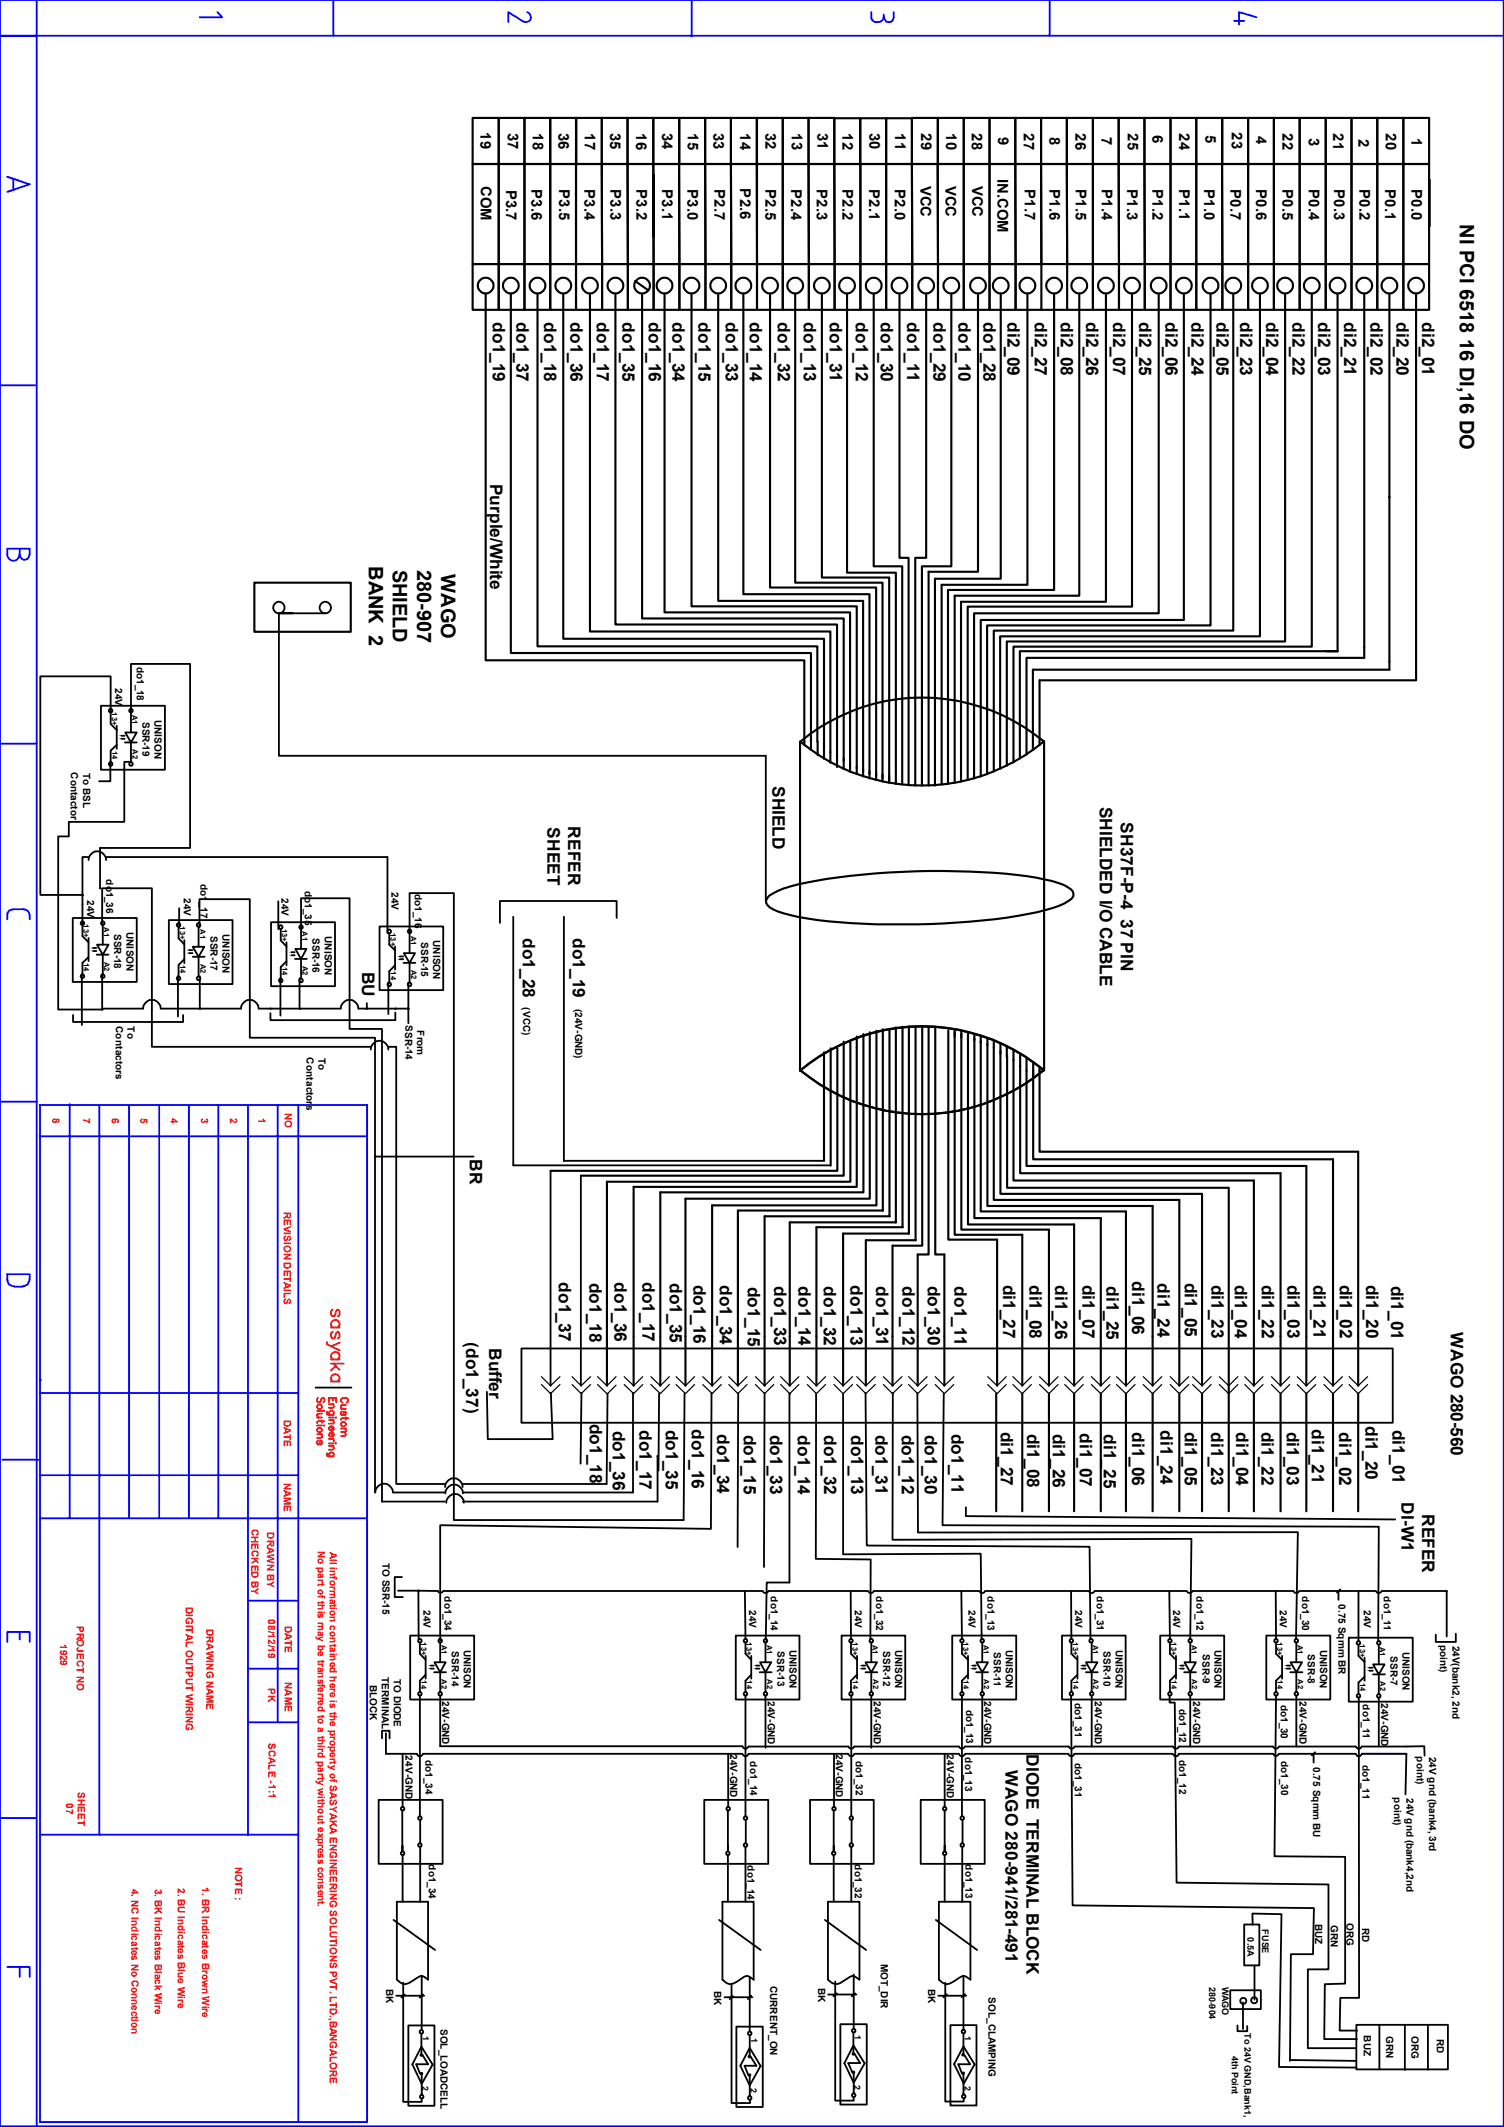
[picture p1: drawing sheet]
<svg xmlns="http://www.w3.org/2000/svg" width="210mm" height="297mm" viewBox="0 0 210 297" stroke-linecap="round" stroke-linejoin="round" font-family="sans-serif">
<defs><g id="words">
<g font-size="2.8">
<text x="203.8" y="31.3" transform="rotate(90 203.8 31.3)">NI PCI 6518 16 DI,16 DO</text>
<text x="51.5" y="79" transform="rotate(90 51.5 79)">BANK 2</text>
<text x="54.9" y="79.5" transform="rotate(90 54.9 79.5)">SHIELD</text>
<text x="58.3" y="79.5" transform="rotate(90 58.3 79.5)">280-907</text>
<text x="61.6" y="80.2" transform="rotate(90 61.6 80.2)">WAGO</text>
</g>
<g font-size="2.4">
<text x="68.8" y="45" transform="rotate(90 68.8 45)">do1_19</text>
<text x="72.1" y="45" transform="rotate(90 72.1 45)">do1_37</text>
<text x="76" y="45" transform="rotate(90 76 45)">do1_18</text>
<text x="79.7" y="45" transform="rotate(90 79.7 45)">do1_36</text>
<text x="83.4" y="45" transform="rotate(90 83.4 45)">do1_17</text>
<text x="86.9" y="45" transform="rotate(90 86.9 45)">do1_35</text>
<text x="90.6" y="45" transform="rotate(90 90.6 45)">do1_16</text>
<text x="93.9" y="45" transform="rotate(90 93.9 45)">do1_34</text>
<text x="97.5" y="45" transform="rotate(90 97.5 45)">do1_15</text>
<text x="101.3" y="45" transform="rotate(90 101.3 45)">do1_33</text>
<text x="104.7" y="45" transform="rotate(90 104.7 45)">do1_14</text>
<text x="108.6" y="45" transform="rotate(90 108.6 45)">do1_32</text>
<text x="112.2" y="45" transform="rotate(90 112.2 45)">do1_13</text>
<text x="115.9" y="45" transform="rotate(90 115.9 45)">do1_31</text>
<text x="119.5" y="45" transform="rotate(90 119.5 45)">do1_12</text>
<text x="123" y="45" transform="rotate(90 123 45)">do1_30</text>
<text x="126.7" y="45" transform="rotate(90 126.7 45)">do1_11</text>
<text x="130.3" y="45" transform="rotate(90 130.3 45)">do1_29</text>
<text x="133.9" y="45" transform="rotate(90 133.9 45)">do1_10</text>
<text x="137.3" y="45" transform="rotate(90 137.3 45)">do1_28</text>
<text x="140.7" y="45" transform="rotate(90 140.7 45)">di2_09</text>
<text x="144.5" y="45" transform="rotate(90 144.5 45)">di2_27</text>
<text x="148.1" y="45" transform="rotate(90 148.1 45)">di2_08</text>
<text x="151.7" y="45" transform="rotate(90 151.7 45)">di2_26</text>
<text x="155.4" y="45" transform="rotate(90 155.4 45)">di2_07</text>
<text x="159.1" y="45" transform="rotate(90 159.1 45)">di2_25</text>
<text x="162.7" y="45" transform="rotate(90 162.7 45)">di2_06</text>
<text x="166.4" y="45" transform="rotate(90 166.4 45)">di2_24</text>
<text x="169.9" y="45" transform="rotate(90 169.9 45)">di2_05</text>
<text x="173.2" y="45" transform="rotate(90 173.2 45)">di2_23</text>
<text x="176.8" y="45" transform="rotate(90 176.8 45)">di2_04</text>
<text x="180.5" y="45" transform="rotate(90 180.5 45)">di2_22</text>
<text x="184.1" y="45" transform="rotate(90 184.1 45)">di2_03</text>
<text x="187.7" y="45" transform="rotate(90 187.7 45)">di2_21</text>
<text x="191.4" y="45" transform="rotate(90 191.4 45)">di2_02</text>
<text x="195" y="45" transform="rotate(90 195 45)">di2_20</text>
<text x="198.6" y="45" transform="rotate(90 198.6 45)">di2_01</text>
<text x="68.5" y="67.5" transform="rotate(90 68.5 67.5)">Purple/White</text>
<text x="107.9" y="109.7" transform="rotate(90 107.9 109.7)">SHIELD</text>
<text x="153.6" y="112.6" transform="rotate(90 153.6 112.6)">SHIELDED I/O CABLE</text>
<text x="76.5" y="115.5" transform="rotate(90 76.5 115.5)">SHEET</text>
<text x="79.3" y="115.4" transform="rotate(90 79.3 115.4)">REFER</text>
<text x="156.5" y="114.8" transform="rotate(90 156.5 114.8)">SH37F-P-4 37 PIN</text>
<text x="73" y="131" transform="rotate(90 73 131)">do1_28</text>
<text x="80" y="131" transform="rotate(90 80 131)">do1_19</text>
<text x="50.6" y="135.7" transform="rotate(90 50.6 135.7)">BU</text>
<text x="65.6" y="161.9" transform="rotate(90 65.6 161.9)">BR</text>
<text x="78" y="179.1" transform="rotate(90 78 179.1)">do1_37</text>
<text x="82.3" y="179.1" transform="rotate(90 82.3 179.1)">do1_18</text>
<text x="85.8" y="179.1" transform="rotate(90 85.8 179.1)">do1_36</text>
<text x="89.7" y="179" transform="rotate(90 89.7 179)">do1_17</text>
<text x="93.6" y="179.2" transform="rotate(90 93.6 179.2)">do1_35</text>
<text x="96.9" y="179.4" transform="rotate(90 96.9 179.4)">do1_16</text>
<text x="100.5" y="179.5" transform="rotate(90 100.5 179.5)">do1_34</text>
<text x="104.4" y="179.7" transform="rotate(90 104.4 179.7)">do1_15</text>
<text x="108.1" y="179.6" transform="rotate(90 108.1 179.6)">do1_33</text>
<text x="111.5" y="179.6" transform="rotate(90 111.5 179.6)">do1_14</text>
<text x="115.1" y="179.6" transform="rotate(90 115.1 179.6)">do1_32</text>
<text x="118.7" y="179.5" transform="rotate(90 118.7 179.5)">do1_13</text>
<text x="122.3" y="179.6" transform="rotate(90 122.3 179.6)">do1_31</text>
<text x="126" y="179.6" transform="rotate(90 126 179.6)">do1_12</text>
<text x="129.6" y="179.5" transform="rotate(90 129.6 179.5)">do1_30</text>
<text x="133.3" y="179.6" transform="rotate(90 133.3 179.6)">do1_11</text>
<text x="140.1" y="179.4" transform="rotate(90 140.1 179.4)">di1_27</text>
<text x="143.8" y="179.5" transform="rotate(90 143.8 179.5)">di1_08</text>
<text x="147.4" y="179.5" transform="rotate(90 147.4 179.5)">di1_26</text>
<text x="151.2" y="179.4" transform="rotate(90 151.2 179.4)">di1_07</text>
<text x="154.5" y="179.6" transform="rotate(90 154.5 179.6)">di1_25</text>
<text x="158.1" y="178.9" transform="rotate(90 158.1 178.9)">di1_06</text>
<text x="161.6" y="179.2" transform="rotate(90 161.6 179.2)">di1_24</text>
<text x="165.4" y="179.1" transform="rotate(90 165.4 179.1)">di1_05</text>
<text x="169.2" y="179.4" transform="rotate(90 169.2 179.4)">di1_23</text>
<text x="172.4" y="179.4" transform="rotate(90 172.4 179.4)">di1_04</text>
<text x="176.2" y="179.4" transform="rotate(90 176.2 179.4)">di1_22</text>
<text x="179.8" y="179.4" transform="rotate(90 179.8 179.4)">di1_03</text>
<text x="183.4" y="179.4" transform="rotate(90 183.4 179.4)">di1_21</text>
<text x="187.1" y="179.4" transform="rotate(90 187.1 179.4)">di1_02</text>
<text x="190.8" y="179.4" transform="rotate(90 190.8 179.4)">di1_20</text>
<text x="194.3" y="179.5" transform="rotate(90 194.3 179.5)">di1_01</text>
<text x="65.1" y="187.4" transform="rotate(90 65.1 187.4)">(do1_37)</text>
<text x="68.3" y="188.2" transform="rotate(90 68.3 188.2)">Buffer</text>
<text x="202.6" y="186.1" transform="rotate(90 202.6 186.1)">WAGO 280-560</text>
<text x="82.4" y="198.8" transform="rotate(90 82.4 198.8)">do1_18</text>
<text x="85.6" y="199.8" transform="rotate(90 85.6 199.8)">do1_36</text>
<text x="89.3" y="199.7" transform="rotate(90 89.3 199.7)">do1_17</text>
<text x="93" y="199.6" transform="rotate(90 93 199.6)">do1_35</text>
<text x="96.6" y="199.6" transform="rotate(90 96.6 199.6)">do1_16</text>
<text x="100.2" y="200.2" transform="rotate(90 100.2 200.2)">do1_34</text>
<text x="103.9" y="200.4" transform="rotate(90 103.9 200.4)">do1_15</text>
<text x="107.5" y="200.3" transform="rotate(90 107.5 200.3)">do1_33</text>
<text x="111.4" y="200.4" transform="rotate(90 111.4 200.4)">do1_14</text>
<text x="115.1" y="200.4" transform="rotate(90 115.1 200.4)">do1_32</text>
<text x="118.9" y="200.4" transform="rotate(90 118.9 200.4)">do1_13</text>
<text x="122.3" y="200.3" transform="rotate(90 122.3 200.3)">do1_31</text>
<text x="125.9" y="200.3" transform="rotate(90 125.9 200.3)">do1_12</text>
<text x="129.2" y="200.3" transform="rotate(90 129.2 200.3)">do1_30</text>
<text x="132.9" y="200.2" transform="rotate(90 132.9 200.2)">do1_11</text>
<text x="139.7" y="199.9" transform="rotate(90 139.7 199.9)">di1_27</text>
<text x="143.4" y="200.2" transform="rotate(90 143.4 200.2)">di1_08</text>
<text x="147" y="200.2" transform="rotate(90 147 200.2)">di1_26</text>
<text x="150.8" y="200.1" transform="rotate(90 150.8 200.1)">di1_07</text>
<text x="154.1" y="200.3" transform="rotate(90 154.1 200.3)">di1_25</text>
<text x="158.1" y="200" transform="rotate(90 158.1 200)">di1_06</text>
<text x="162.1" y="199.7" transform="rotate(90 162.1 199.7)">di1_24</text>
<text x="165.4" y="199.9" transform="rotate(90 165.4 199.9)">di1_05</text>
<text x="169.1" y="200" transform="rotate(90 169.1 200)">di1_23</text>
<text x="172.6" y="200" transform="rotate(90 172.6 200)">di1_04</text>
<text x="176.1" y="199.9" transform="rotate(90 176.1 199.9)">di1_22</text>
<text x="179.7" y="199.9" transform="rotate(90 179.7 199.9)">di1_03</text>
<text x="183.2" y="199.6" transform="rotate(90 183.2 199.6)">di1_21</text>
<text x="187" y="200" transform="rotate(90 187 200)">di1_02</text>
<text x="190.7" y="199.1" transform="rotate(90 190.7 199.1)">di1_20</text>
<text x="194.4" y="199.6" transform="rotate(90 194.4 199.6)">di1_01</text>
<text x="195.7" y="209.8" transform="rotate(90 195.7 209.8)">DI-W1</text>
<text x="198.6" y="211.4" transform="rotate(90 198.6 211.4)">REFER</text>
<text x="143.3" y="245" transform="rotate(90 143.3 245)">DIODE TERMINAL BLOCK</text>
<text x="140.4" y="247.2" transform="rotate(90 140.4 247.2)">WAGO 280-941/281-491</text>
</g>
<g font-size="2.1">
<text x="67.1" y="18.5" transform="rotate(90 67.1 18.5)">19</text>
<text x="70.9" y="18.5" transform="rotate(90 70.9 18.5)">37</text>
<text x="74.4" y="18.6" transform="rotate(90 74.4 18.6)">18</text>
<text x="78" y="18.5" transform="rotate(90 78 18.5)">36</text>
<text x="81.7" y="18.6" transform="rotate(90 81.7 18.6)">17</text>
<text x="85.2" y="18.5" transform="rotate(90 85.2 18.5)">35</text>
<text x="88.8" y="18.6" transform="rotate(90 88.8 18.6)">16</text>
<text x="92.5" y="18.5" transform="rotate(90 92.5 18.5)">34</text>
<text x="96.1" y="18.6" transform="rotate(90 96.1 18.6)">15</text>
<text x="99.7" y="18.5" transform="rotate(90 99.7 18.5)">33</text>
<text x="103.3" y="18.6" transform="rotate(90 103.3 18.6)">14</text>
<text x="106.9" y="18.5" transform="rotate(90 106.9 18.5)">32</text>
<text x="110.6" y="18.6" transform="rotate(90 110.6 18.6)">13</text>
<text x="114.2" y="18.5" transform="rotate(90 114.2 18.5)">31</text>
<text x="117.6" y="18.6" transform="rotate(90 117.6 18.6)">12</text>
<text x="121.4" y="18.5" transform="rotate(90 121.4 18.5)">30</text>
<text x="125" y="18.6" transform="rotate(90 125 18.6)">11</text>
<text x="128.7" y="18.6" transform="rotate(90 128.7 18.6)">29</text>
<text x="132.1" y="18.6" transform="rotate(90 132.1 18.6)">10</text>
<text x="135.7" y="18.6" transform="rotate(90 135.7 18.6)">28</text>
<text x="139.4" y="19.1" transform="rotate(90 139.4 19.1)">9</text>
<text x="143" y="18.6" transform="rotate(90 143 18.6)">27</text>
<text x="146.6" y="19.1" transform="rotate(90 146.6 19.1)">8</text>
<text x="150.2" y="18.6" transform="rotate(90 150.2 18.6)">26</text>
<text x="153.8" y="19.1" transform="rotate(90 153.8 19.1)">7</text>
<text x="157.5" y="18.6" transform="rotate(90 157.5 18.6)">25</text>
<text x="160.9" y="18.9" transform="rotate(90 160.9 18.9)">6</text>
<text x="164.7" y="18.6" transform="rotate(90 164.7 18.6)">24</text>
<text x="168.3" y="18.9" transform="rotate(90 168.3 18.9)">5</text>
<text x="172" y="18.5" transform="rotate(90 172 18.5)">23</text>
<text x="175.4" y="18.9" transform="rotate(90 175.4 18.9)">4</text>
<text x="179.1" y="18.6" transform="rotate(90 179.1 18.6)">22</text>
<text x="182.8" y="19.3" transform="rotate(90 182.8 19.3)">3</text>
<text x="186.1" y="18.6" transform="rotate(90 186.1 18.6)">21</text>
<text x="189.7" y="19.3" transform="rotate(90 189.7 19.3)">2</text>
<text x="193.5" y="18.6" transform="rotate(90 193.5 18.6)">20</text>
<text x="197.1" y="19.2" transform="rotate(90 197.1 19.2)">1</text>
<text x="67.1" y="26" transform="rotate(90 67.1 26)">COM</text>
<text x="70.7" y="26.5" transform="rotate(90 70.7 26.5)">P3.7</text>
<text x="74.2" y="26.4" transform="rotate(90 74.2 26.4)">P3.6</text>
<text x="78.1" y="26.4" transform="rotate(90 78.1 26.4)">P3.5</text>
<text x="81.6" y="26.4" transform="rotate(90 81.6 26.4)">P3.4</text>
<text x="85.3" y="26.4" transform="rotate(90 85.3 26.4)">P3.3</text>
<text x="88.9" y="26.4" transform="rotate(90 88.9 26.4)">P3.2</text>
<text x="92.5" y="26.4" transform="rotate(90 92.5 26.4)">P3.1</text>
<text x="96" y="26.4" transform="rotate(90 96 26.4)">P3.0</text>
<text x="99.8" y="26.4" transform="rotate(90 99.8 26.4)">P2.7</text>
<text x="103.3" y="26.3" transform="rotate(90 103.3 26.3)">P2.6</text>
<text x="106.9" y="26.4" transform="rotate(90 106.9 26.4)">P2.5</text>
<text x="110.5" y="26.4" transform="rotate(90 110.5 26.4)">P2.4</text>
<text x="114" y="26.4" transform="rotate(90 114 26.4)">P2.3</text>
<text x="117.6" y="26.4" transform="rotate(90 117.6 26.4)">P2.2</text>
<text x="121.4" y="26.4" transform="rotate(90 121.4 26.4)">P2.1</text>
<text x="125" y="26.4" transform="rotate(90 125 26.4)">P2.0</text>
<text x="128.5" y="25.9" transform="rotate(90 128.5 25.9)">VCC</text>
<text x="132" y="25.9" transform="rotate(90 132 25.9)">VCC</text>
<text x="135.8" y="25.9" transform="rotate(90 135.8 25.9)">VCC</text>
<text x="139.3" y="25" transform="rotate(90 139.3 25)">IN.COM</text>
<text x="143.1" y="26.4" transform="rotate(90 143.1 26.4)">P1.7</text>
<text x="146.6" y="26.4" transform="rotate(90 146.6 26.4)">P1.6</text>
<text x="150.2" y="26.4" transform="rotate(90 150.2 26.4)">P1.5</text>
<text x="153.8" y="26.4" transform="rotate(90 153.8 26.4)">P1.4</text>
<text x="157.4" y="26.4" transform="rotate(90 157.4 26.4)">P1.3</text>
<text x="161" y="26.4" transform="rotate(90 161 26.4)">P1.2</text>
<text x="164.7" y="26.4" transform="rotate(90 164.7 26.4)">P1.1</text>
<text x="168.1" y="26.4" transform="rotate(90 168.1 26.4)">P1.0</text>
<text x="171.8" y="26.4" transform="rotate(90 171.8 26.4)">P0.7</text>
<text x="175.4" y="26.4" transform="rotate(90 175.4 26.4)">P0.6</text>
<text x="179.1" y="26.4" transform="rotate(90 179.1 26.4)">P0.5</text>
<text x="182.8" y="26.4" transform="rotate(90 182.8 26.4)">P0.4</text>
<text x="186.3" y="26.4" transform="rotate(90 186.3 26.4)">P0.3</text>
<text x="189.8" y="26.4" transform="rotate(90 189.8 26.4)">P0.2</text>
<text x="193.4" y="26.4" transform="rotate(90 193.4 26.4)">P0.1</text>
<text x="197.1" y="26.4" transform="rotate(90 197.1 26.4)">P0.0</text>
</g>
<g font-size="1.4">
<text x="19.1" y="93.1" transform="rotate(90 19.1 93.1)">do1_18</text>
<text x="16.1" y="96.1" transform="rotate(90 16.1 96.1)">24V</text>
<text x="19.9" y="100.8" transform="rotate(90 19.9 100.8)">SSR-19</text>
<text x="21.6" y="100.5" transform="rotate(90 21.6 100.5)">UNISON</text>
<text x="9.9" y="107.9" transform="rotate(90 9.9 107.9)">Contactor</text>
<text x="11.6" y="107.9" transform="rotate(90 11.6 107.9)">To BSL</text>
<text x="12.1" y="125.7" transform="rotate(90 12.1 125.7)">24V</text>
<text x="14.8" y="122.8" transform="rotate(90 14.8 122.8)">do1_36</text>
<text x="25.7" y="125.4" transform="rotate(90 25.7 125.4)">24V</text>
<text x="28" y="123.4" transform="rotate(90 28 123.4)">do1_17</text>
<text x="39.3" y="125.4" transform="rotate(90 39.3 125.4)">24V</text>
<text x="42.5" y="124.4" transform="rotate(90 42.5 124.4)">do1_35</text>
<text x="54.7" y="124.6" transform="rotate(90 54.7 124.6)">24V</text>
<text x="57.9" y="124.8" transform="rotate(90 57.9 124.8)">do1_16</text>
<text x="16" y="130.4" transform="rotate(90 16 130.4)">SSR-18</text>
<text x="17.7" y="130.1" transform="rotate(90 17.7 130.1)">UNISON</text>
<text x="29.4" y="130.7" transform="rotate(90 29.4 130.7)">SSR-17</text>
<text x="31.1" y="130.4" transform="rotate(90 31.1 130.4)">UNISON</text>
<text x="43.6" y="131" transform="rotate(90 43.6 131)">SSR-16</text>
<text x="45.3" y="130.7" transform="rotate(90 45.3 130.7)">UNISON</text>
<text x="58.8" y="131.5" transform="rotate(90 58.8 131.5)">SSR-15</text>
<text x="60.5" y="131.3" transform="rotate(90 60.5 131.3)">UNISON</text>
<text x="16.2" y="143.3" transform="rotate(90 16.2 143.3)">Contactors</text>
<text x="17.8" y="143.3" transform="rotate(90 17.8 143.3)">To</text>
<text x="56.6" y="143.1" transform="rotate(90 56.6 143.1)">SSR-14</text>
<text x="58.3" y="143.8" transform="rotate(90 58.3 143.8)">From</text>
<text x="73.1" y="140.7" transform="rotate(90 73.1 140.7)">(VCC)</text>
<text x="80.3" y="140.8" transform="rotate(90 80.3 140.8)">(24V-GND)</text>
<text x="42.8" y="147.7" transform="rotate(90 42.8 147.7)">Contactors</text>
<text x="44.5" y="147.7" transform="rotate(90 44.5 147.7)">To</text>
<text x="53.4" y="218.2" transform="rotate(90 53.4 218.2)">TO SSR-15</text>
<text x="59.1" y="224.8" transform="rotate(90 59.1 224.8)">24V</text>
<text x="62.1" y="222.9" transform="rotate(90 62.1 222.9)">do1_34</text>
<text x="104.6" y="224.8" transform="rotate(90 104.6 224.8)">24V</text>
<text x="107.7" y="222.9" transform="rotate(90 107.7 222.9)">do1_14</text>
<text x="119.4" y="224.8" transform="rotate(90 119.4 224.8)">24V</text>
<text x="122.3" y="222.9" transform="rotate(90 122.3 222.9)">do1_32</text>
<text x="135.3" y="224.8" transform="rotate(90 135.3 224.8)">24V</text>
<text x="137.9" y="222.9" transform="rotate(90 137.9 222.9)">do1_13</text>
<text x="150.2" y="224.8" transform="rotate(90 150.2 224.8)">24V</text>
<text x="153.2" y="222.9" transform="rotate(90 153.2 222.9)">do1_31</text>
<text x="163.8" y="224.8" transform="rotate(90 163.8 224.8)">24V</text>
<text x="167.1" y="222.9" transform="rotate(90 167.1 222.9)">do1_12</text>
<text x="178.7" y="224.8" transform="rotate(90 178.7 224.8)">24V</text>
<text x="181.8" y="222.9" transform="rotate(90 181.8 222.9)">do1_30</text>
<text x="186.9" y="224" transform="rotate(90 186.9 224)">0.75 Sqmm BR</text>
<text x="190.5" y="224.8" transform="rotate(90 190.5 224.8)">24V</text>
<text x="193.2" y="222.9" transform="rotate(90 193.2 222.9)">do1_11</text>
<text x="63.1" y="230.6" transform="rotate(90 63.1 230.6)">SSR-14</text>
<text x="64.8" y="230.3" transform="rotate(90 64.8 230.3)">UNISON</text>
<text x="108.5" y="230.6" transform="rotate(90 108.5 230.6)">SSR-13</text>
<text x="110.2" y="230.3" transform="rotate(90 110.2 230.3)">UNISON</text>
<text x="123.3" y="230.6" transform="rotate(90 123.3 230.6)">SSR-12</text>
<text x="125" y="230.3" transform="rotate(90 125 230.3)">UNISON</text>
<text x="138.8" y="230.7" transform="rotate(90 138.8 230.7)">SSR-11</text>
<text x="140.5" y="230.3" transform="rotate(90 140.5 230.3)">UNISON</text>
<text x="154.1" y="230.6" transform="rotate(90 154.1 230.6)">SSR-10</text>
<text x="155.8" y="230.3" transform="rotate(90 155.8 230.3)">UNISON</text>
<text x="167.9" y="231" transform="rotate(90 167.9 231)">SSR-9</text>
<text x="169.6" y="230.3" transform="rotate(90 169.6 230.3)">UNISON</text>
<text x="182.6" y="231" transform="rotate(90 182.6 231)">SSR-8</text>
<text x="184.3" y="230.3" transform="rotate(90 184.3 230.3)">UNISON</text>
<text x="194.2" y="231.3" transform="rotate(90 194.2 231.3)">SSR-7</text>
<text x="195.8" y="230.6" transform="rotate(90 195.8 230.6)">UNISON</text>
<text x="201.1" y="229.7" transform="rotate(90 201.1 229.7)">point)</text>
<text x="202.8" y="229.8" transform="rotate(90 202.8 229.8)">24V(bank2, 2nd</text>
<text x="51.6" y="235.2" transform="rotate(90 51.6 235.2)">BLOCK</text>
<text x="53.3" y="234.2" transform="rotate(90 53.3 234.2)">TERMINAL</text>
<text x="55" y="234.4" transform="rotate(90 55 234.4)">TO DIODE</text>
<text x="61.8" y="237.5" transform="rotate(90 61.8 237.5)">24V-GND</text>
<text x="107.2" y="237.5" transform="rotate(90 107.2 237.5)">24V-GND</text>
<text x="122" y="237.5" transform="rotate(90 122 237.5)">24V-GND</text>
<text x="134.9" y="238.7" transform="rotate(90 134.9 238.7)">do1_13</text>
<text x="137.4" y="237.5" transform="rotate(90 137.4 237.5)">24V-GND</text>
<text x="150.1" y="237.8" transform="rotate(90 150.1 237.8)">do1_31</text>
<text x="152.9" y="237.5" transform="rotate(90 152.9 237.5)">24V-GND</text>
<text x="164.7" y="238.6" transform="rotate(90 164.7 238.6)">do1_12</text>
<text x="166.6" y="237.5" transform="rotate(90 166.6 237.5)">24V-GND</text>
<text x="178.9" y="238" transform="rotate(90 178.9 238)">do1_30</text>
<text x="181.5" y="237.5" transform="rotate(90 181.5 237.5)">24V-GND</text>
<text x="190.3" y="238" transform="rotate(90 190.3 238)">do1_11</text>
<text x="192.9" y="237.8" transform="rotate(90 192.9 237.8)">24V-GND</text>
<text x="56.6" y="245.1" transform="rotate(90 56.6 245.1)">24V-GND</text>
<text x="59.4" y="245.7" transform="rotate(90 59.4 245.7)">do1_34</text>
<text x="101.9" y="244.9" transform="rotate(90 101.9 244.9)">24V-GND</text>
<text x="104.8" y="246" transform="rotate(90 104.8 246)">do1_14</text>
<text x="116.7" y="244.9" transform="rotate(90 116.7 244.9)">24V-GND</text>
<text x="119.5" y="245.9" transform="rotate(90 119.5 245.9)">do1_32</text>
<text x="132.2" y="245" transform="rotate(90 132.2 245)">24V-GND</text>
<text x="134.8" y="245.4" transform="rotate(90 134.8 245.4)">do1_13</text>
<text x="164.7" y="245.7" transform="rotate(90 164.7 245.7)">do1_12</text>
<text x="178.9" y="245.9" transform="rotate(90 178.9 245.9)">do1_30</text>
<text x="197.9" y="245.2" transform="rotate(90 197.9 245.2)">point)</text>
<text x="199.6" y="245.3" transform="rotate(90 199.6 245.3)">24V gnd (bank4, 3rd</text>
<text x="150.1" y="246.2" transform="rotate(90 150.1 246.2)">do1_31</text>
<text x="183.4" y="246.7" transform="rotate(90 183.4 246.7)">0.75 Sqmm BU</text>
<text x="190.2" y="246.4" transform="rotate(90 190.2 246.4)">do1_11</text>
<text x="194.7" y="250.9" transform="rotate(90 194.7 250.9)">point)</text>
<text x="196.4" y="251" transform="rotate(90 196.4 251)">24V gnd (bank4,2nd</text>
<text x="59.9" y="260.3" transform="rotate(90 59.9 260.3)">do1_34</text>
<text x="104.4" y="260.5" transform="rotate(90 104.4 260.5)">do1_14</text>
<text x="119.4" y="260.3" transform="rotate(90 119.4 260.3)">do1_32</text>
<text x="134.8" y="260.3" transform="rotate(90 134.8 260.3)">do1_13</text>
<text x="183.6" y="268.7" transform="rotate(90 183.6 268.7)">BUZ</text>
<text x="185.8" y="268.8" transform="rotate(90 185.8 268.8)">GRN</text>
<text x="188" y="268.5" transform="rotate(90 188 268.5)">ORG</text>
<text x="190.2" y="269.2" transform="rotate(90 190.2 269.2)">RD</text>
<text x="123" y="274.2" transform="rotate(90 123 274.2)">MOT_DIR</text>
<text x="53.9" y="277.7" transform="rotate(90 53.9 277.7)">BK</text>
<text x="99.7" y="278" transform="rotate(90 99.7 278)">BK</text>
<text x="107.5" y="277.3" transform="rotate(90 107.5 277.3)">CURRENT_ON</text>
<text x="114.3" y="277.6" transform="rotate(90 114.3 277.6)">BK</text>
<text x="129.6" y="277.7" transform="rotate(90 129.6 277.7)">BK</text>
<text x="138" y="278.9" transform="rotate(90 138 278.9)">SOL_CLAMPING</text>
<text x="61.5" y="283.3" transform="rotate(90 61.5 283.3)">SOL_LOADCELL</text>
<text x="190.5" y="284.2" transform="rotate(90 190.5 284.2)">BUZ</text>
<text x="193.5" y="284.3" transform="rotate(90 193.5 284.3)">GRN</text>
<text x="197.1" y="284.3" transform="rotate(90 197.1 284.3)">ORG</text>
<text x="200.7" y="284.7" transform="rotate(90 200.7 284.7)">RD</text>
</g>
<g font-size="1.4" fill="#f00">
<text x="39.8" y="155.4" transform="rotate(90 39.8 155.4)">NO</text>
<text x="7.3" y="156.1" transform="rotate(90 7.3 156.1)">8</text>
<text x="11.6" y="156.1" transform="rotate(90 11.6 156.1)">7</text>
<text x="15.6" y="156.1" transform="rotate(90 15.6 156.1)">6</text>
<text x="19.6" y="156.1" transform="rotate(90 19.6 156.1)">5</text>
<text x="23.8" y="156.1" transform="rotate(90 23.8 156.1)">4</text>
<text x="28.1" y="156.1" transform="rotate(90 28.1 156.1)">3</text>
<text x="32.1" y="156.1" transform="rotate(90 32.1 156.1)">2</text>
<text x="36.1" y="156.2" transform="rotate(90 36.1 156.2)">1</text>
<text x="39.6" y="169.2" transform="rotate(90 39.6 169.2)">REVISION DETAILS</text>
<text x="39.6" y="198.2" transform="rotate(90 39.6 198.2)">DATE</text>
<text x="39.6" y="207" transform="rotate(90 39.6 207)">NAME</text>
<text x="35.1" y="213.4" transform="rotate(90 35.1 213.4)">CHECKED BY</text>
<text x="37.3" y="214" transform="rotate(90 37.3 214)">DRAWN BY</text>
<text x="44.4" y="216.6" transform="rotate(90 44.4 216.6)">No part of this may be transferred to a third party without express consent.</text>
<text x="46.1" y="216.7" transform="rotate(90 46.1 216.7)">All information contained here is the property of SASYAKA ENGINEERING SOLUTIONS PVT. LTD.,BANGALORE</text>
<text x="10.7" y="227" transform="rotate(90 10.7 227)">PROJECT NO</text>
<text x="25.9" y="224.4" transform="rotate(90 25.9 224.4)">DIGITAL OUTPUT WIRING</text>
<text x="28.8" y="227.5" transform="rotate(90 28.8 227.5)">DRAWING NAME</text>
<text x="37.5" y="226.1" transform="rotate(90 37.5 226.1)">08/12/19</text>
<text x="39.8" y="227.1" transform="rotate(90 39.8 227.1)">DATE</text>
<text x="8.4" y="229.5" transform="rotate(90 8.4 229.5)">1929</text>
<text x="37.5" y="235.8" transform="rotate(90 37.5 235.8)">PK</text>
<text x="39.8" y="234.9" transform="rotate(90 39.8 234.9)">NAME</text>
<text x="37.5" y="243.5" transform="rotate(90 37.5 243.5)">SCALE -1:1</text>
<text x="9.2" y="251.8" transform="rotate(90 9.2 251.8)">07</text>
<text x="10.9" y="250.3" transform="rotate(90 10.9 250.3)">SHEET</text>
<text x="18.4" y="263.7" transform="rotate(90 18.4 263.7)">4. NC Indicates No Connection</text>
<text x="21.6" y="263.7" transform="rotate(90 21.6 263.7)">3. BK Indicates Black Wire</text>
<text x="24.8" y="263.6" transform="rotate(90 24.8 263.6)">2. BU Indicates Blue Wire</text>
<text x="28.2" y="263.6" transform="rotate(90 28.2 263.6)">1. BR Indicates Brown Wire</text>
<text x="32.9" y="260.6" transform="rotate(90 32.9 260.6)">NOTE :</text>
</g>
<g font-size="1.3">
<text x="176.2" y="269.4" transform="rotate(90 176.2 269.4)">FUSE</text>
<text x="174.2" y="270.5" transform="rotate(90 174.2 270.5)">0.5A</text>
<text x="168.9" y="277.4" transform="rotate(90 168.9 277.4)">280-904</text>
<text x="170.6" y="277.4" transform="rotate(90 170.6 277.4)">WAGO</text>
<text x="172" y="287.1" transform="rotate(90 172 287.1)">4th Point</text>
<text x="173.8" y="283.9" transform="rotate(90 173.8 283.9)">To 24V GND,Bank1,</text>
</g>
<g font-size="1.2">
<text x="59.1" y="284.3" transform="rotate(90 59.1 284.3)">1</text>
<text x="104.9" y="284.5" transform="rotate(90 104.9 284.5)">1</text>
<text x="119.4" y="284.1" transform="rotate(90 119.4 284.1)">1</text>
<text x="134.7" y="284.3" transform="rotate(90 134.7 284.3)">1</text>
<text x="59" y="291.3" transform="rotate(90 59 291.3)">2</text>
<text x="104.8" y="291.5" transform="rotate(90 104.8 291.5)">2</text>
<text x="119.3" y="291.1" transform="rotate(90 119.3 291.1)">2</text>
<text x="134.7" y="291.2" transform="rotate(90 134.7 291.2)">2</text>
</g>
<g font-size="1.1">
<text x="15.6" y="99.4" transform="rotate(90 15.6 99.4)">13+</text>
<text x="18.5" y="99.8" transform="rotate(90 18.5 99.8)">A1</text>
<text x="15.7" y="104.8" transform="rotate(90 15.7 104.8)">14</text>
<text x="18.5" y="104.6" transform="rotate(90 18.5 104.6)">A2</text>
<text x="11.7" y="129.1" transform="rotate(90 11.7 129.1)">13+</text>
<text x="14.5" y="129.5" transform="rotate(90 14.5 129.5)">A1</text>
<text x="25.1" y="129.4" transform="rotate(90 25.1 129.4)">13+</text>
<text x="27.9" y="129.8" transform="rotate(90 27.9 129.8)">A1</text>
<text x="39.4" y="129.7" transform="rotate(90 39.4 129.7)">13+</text>
<text x="42.2" y="130" transform="rotate(90 42.2 130)">A1</text>
<text x="54.5" y="130.3" transform="rotate(90 54.5 130.3)">13+</text>
<text x="57.4" y="130.6" transform="rotate(90 57.4 130.6)">A1</text>
<text x="11.7" y="134.5" transform="rotate(90 11.7 134.5)">14</text>
<text x="14.6" y="134.3" transform="rotate(90 14.6 134.3)">A2</text>
<text x="25.1" y="134.7" transform="rotate(90 25.1 134.7)">14</text>
<text x="28" y="134.6" transform="rotate(90 28 134.6)">A2</text>
<text x="39.4" y="135" transform="rotate(90 39.4 135)">14</text>
<text x="42.2" y="134.9" transform="rotate(90 42.2 134.9)">A2</text>
<text x="54.6" y="135.6" transform="rotate(90 54.6 135.6)">14</text>
<text x="57.4" y="135.4" transform="rotate(90 57.4 135.4)">A2</text>
<text x="58.8" y="229.3" transform="rotate(90 58.8 229.3)">13+</text>
<text x="61.6" y="229.7" transform="rotate(90 61.6 229.7)">A1</text>
<text x="104.3" y="229.3" transform="rotate(90 104.3 229.3)">13+</text>
<text x="107.1" y="229.7" transform="rotate(90 107.1 229.7)">A1</text>
<text x="119" y="229.3" transform="rotate(90 119 229.3)">13+</text>
<text x="121.8" y="229.7" transform="rotate(90 121.8 229.7)">A1</text>
<text x="134.5" y="229.3" transform="rotate(90 134.5 229.3)">13+</text>
<text x="137.3" y="229.7" transform="rotate(90 137.3 229.7)">A1</text>
<text x="149.8" y="229.3" transform="rotate(90 149.8 229.3)">13+</text>
<text x="152.6" y="229.7" transform="rotate(90 152.6 229.7)">A1</text>
<text x="163.5" y="229.3" transform="rotate(90 163.5 229.3)">13+</text>
<text x="166.4" y="229.7" transform="rotate(90 166.4 229.7)">A1</text>
<text x="178.3" y="229.3" transform="rotate(90 178.3 229.3)">13+</text>
<text x="181.2" y="229.7" transform="rotate(90 181.2 229.7)">A1</text>
<text x="189.9" y="229.6" transform="rotate(90 189.9 229.6)">13+</text>
<text x="192.7" y="230" transform="rotate(90 192.7 230)">A1</text>
<text x="58.8" y="234.7" transform="rotate(90 58.8 234.7)">14</text>
<text x="61.7" y="234.5" transform="rotate(90 61.7 234.5)">A2</text>
<text x="104.3" y="234.7" transform="rotate(90 104.3 234.7)">14</text>
<text x="107.1" y="234.5" transform="rotate(90 107.1 234.5)">A2</text>
<text x="119.1" y="234.7" transform="rotate(90 119.1 234.7)">14</text>
<text x="121.9" y="234.5" transform="rotate(90 121.9 234.5)">A2</text>
<text x="134.5" y="234.7" transform="rotate(90 134.5 234.7)">14</text>
<text x="137.4" y="234.5" transform="rotate(90 137.4 234.5)">A2</text>
<text x="149.9" y="234.7" transform="rotate(90 149.9 234.7)">14</text>
<text x="152.6" y="234.5" transform="rotate(90 152.6 234.5)">A2</text>
<text x="163.6" y="234.7" transform="rotate(90 163.6 234.7)">14</text>
<text x="166.4" y="234.5" transform="rotate(90 166.4 234.5)">A2</text>
<text x="178.4" y="234.7" transform="rotate(90 178.4 234.7)">14</text>
<text x="181.2" y="234.5" transform="rotate(90 181.2 234.5)">A2</text>
<text x="189.9" y="235" transform="rotate(90 189.9 235)">14</text>
<text x="192.7" y="234.8" transform="rotate(90 192.7 234.8)">A2</text>
</g>
</g></defs>
<g fill="none" stroke="#00f" stroke-width=".25">
<path d="M0 0h210v296.9h-210zM0 5h210M5.1 0v296.9M30.4 1.7l.6 .7h-3.1M46.6 0v5M73.1 3l-2.1-1.3v1.4M73.6 1.7l.3 .1 .2 .6M74.1 2.4a.67 .67 0 0 1-1 .6M96.6 0v5.1M121.7 1.7v.7a.86 .86 0 0 0 .8 .7 .86 .86 0 0 0 .9-.7M123.4 2v.4M124.8 1.7v.7a.68 .68 0 0 1-.7 .7 .68 .68 0 0 1-.7-.7"/>
<path d="M146.6 0v5M172.3 2.9h1.4M175.5 2.4l-2.5-.7v1.7M1 24.7l3.1 1-3.1 1.1M1.9 25v1.5M.1 53.8h5M2.7 77.5a.85 .85 0 0 1-.8 .8 .85 .85 0 0 1-.9-.8v-.9h3.1v.9M2.8 76.6v.9a.68 .68 0 0 0 .6 .7 .68 .68 0 0 0 .7-.7M.1 103.8h5M1.8 127a.73 .73 0 0 0-.8 .8v.6M1.8 127h1.5M3.3 127a.73 .73 0 0 1 .8 .8"/>
<path d="M4.1 127.8v.6M.1 153.8h5M5.6 154.3h45.7v142h-45.7zM5.6 158.7h45.7M9.7 154.2v57.8M13.9 154.3v101.9M18 154.3v57.7M22.2 154.3v57.7M26.4 154.3v57.7M30.5 154.3v57.7M34.6 154.3v101.9M38.8 154.3v86.2"/>
<path d="M41.7 154.3v142M1.9 179.7h1.3M4.1 178.7a.87 .87 0 0 1-.9 .9M4.1 178.7v-.8h-3.1a1.32 1.32 0 0 0 .6 1.6l.3 .1M5.6 194.5h35.9M5.7 192.7h.1M.3 203.8h5M5.6 206h35.9M5.6 212h45.7M1 229.3v-1.4h3.1v1.4M2.8 227.9v1M34.6 233h6.9"/>
<path d="M34.6 223.5h6.9M.2 253.9h4.9M5.6 256.2h36.1M34.6 240.5h6.9M190.2 244.9h6.2M1 274.7h3.1v1.4M2.8 274.7v1.4"/>
</g>
<g fill="none" stroke="#f00" stroke-width=".25">
<path d="M44.3 198h.7M44.3 197h1M44.3 199.1h.7M44.4 195.2l-.1 .2 .1 .4h.3l.2-.5 .2-.1a.36 .36 0 0 1 0 .6M45 197.4l-.7 .1v.2l.2 .3M45 198.3v.4M45.2 199.1h.1zM45.3 198.5h-1v.2M45.6 187.4v.3l.6 .3M45.7 197.1v.4l.9 .1M45.9 195.8v-.6h1v.6M45.9 196.1h.7"/>
<path d="M45.9 198h.7M45.9 198.3h.7M46.1 197.6a.33 .33 0 0 1-.1-.5 .33 .33 0 0 1 .5 0 .33 .33 0 0 1 0 .5M46.2 185.4h1.2M46.2 189.8h1.2M46.2 190.4h1.8M46.2 192.9h1.2M46.3 199.2v.6a.3 .3 0 0 0 .3-.3 .3 .3 0 0 0-.3-.3l-.3 .1a.28 .28 0 0 0 .1 .5M46.4 196.1l.2 .2v.3h-.7M46.4 198.3a.32 .32 0 0 1 .2 .5h-.7M46.5 195.2v.4M46.5 182.9a.5 .5 0 0 0-.3 .5 .5 .5 0 0 0 .4 .4l.2-.2 .2-.6 .2-.1a.54 .54 0 0 1 0 .9"/>
<path d="M46.5 185.4a.59 .59 0 0 1-.1-.9 .59 .59 0 0 1 .9 0 .59 .59 0 0 1-.1 .9M46.5 186a.5 .5 0 0 0-.3 .5 .5 .5 0 0 0 .4 .4l.2-.3 .2-.5 .2-.1a.54 .54 0 0 1 0 .9M46.5 189.8a.57 .57 0 0 1-.1-.8 .57 .57 0 0 1 .8 0 .57 .57 0 0 1 0 .8M46.5 192.9a.57 .57 0 0 1-.1-.8 .57 .57 0 0 1 .8 0 .57 .57 0 0 1 0 .8M46.6 190.4l.8 .9M46.9 197.9h.1M46.9 190.8l-.7 .5M47.4 187.5l-1.2 .5 1.2 .6M47.6 196.7h.7M47.6 199.5h.7M47.8 197.1l-.2 .2 .2 .3h.1l.1-.5h.2l.1 .3-.2 .2M47.8 195.9v-.1a.4 .4 0 0 1-.1-.5 .4 .4 0 0 1 .5-.1l.3 .1 .1 .2v.2l-.2 .2"/>
<path d="M48.1 199.5l.2 .2v.2l-.2 .1h-.5M48.1 200l.2 .4-.2 .1h-.5M48.3 196.2h-.5a.24 .24 0 0 0-.1 .4l.1 .1M48.3 197.9v.3M48.6 198h-.8l-.1 .1-.1 .2M44.3 200.3h.7M44.4 201.2l-.1 .2 .1 .3h.2l.2-.5a.3 .3 0 0 1 .2 .2 .3 .3 0 0 1-.2 .3M44.7 200.3l.2 .1v.3l-.6 .1M45.7 202.9v.4l.9 .1M45.9 200.9h.7M45.9 201.5h.7M45.9 201.9h.7"/>
<path d="M46.1 203.4a.31 .31 0 0 1 0-.5 .31 .31 0 0 1 .4 0 .31 .31 0 0 1 0 .5M46.3 200.9a.3 .3 0 0 1 .3 .4M46.3 200v.6a.3 .3 0 0 0 .3-.3 .3 .3 0 0 0-.3-.3l-.2 .1a.3 .3 0 0 0-.2 .2 .3 .3 0 0 0 .2 .3M46.4 201.9l.2 .2v.3h-.7M46.9 201.5v.1z"/>
<circle cx="44.6" cy="196.4" r=".35"/>
<circle cx="44.6" cy="199.7" r=".34"/>
<circle cx="48" cy="198.9" r=".34"/>
</g>
<g fill="none" stroke="#000" stroke-width=".25">
<path d="M14.1 98.6h8.9v8.9h-8.9zM38.9 85.6v19.9h68v20.4M40.9 85.6h-2h6.5M12.4 119.7h-.9v11l.9 .9M14.8 119.7h39.3v10.6M15.4 106.4v2.7h-1.6M16.3 101.9l-.8-.8v-6.7h-9.9v30.4M16.3 101.3v3.3M16.3 104l-.8 .8v1.6M17 102.7h.4M17 103.2h.4M17.4 103.7h1.7"/>
<path d="M17.5 102.3h1.6l-.8 1.4zM18.3 102.3v-9.6h8.2v25.7h-12.5v5.6M18.3 103.6v2.8h-.9v8.4h-7.8v2h-1.5v24.2h6.2M5.6 125h6M10.2 128.2h8.9v8.9h-8.9zM11.4 136.1v7M12.4 120.1a1.23 1.23 0 0 1 1.2-1.2 1.23 1.23 0 0 1 1.2 1.2M12.4 131v3.2M12.4 133.6l-.9 .9v1.6M13 132.4h.5M13 132.8h.5M13.5 133.3h1.7"/>
<path d="M13.5 131.9h1.7l-.8 1.4zM14.3 129.2v-5.2h6.9v22.2h30.6M14.3 136.1v4.7h5.6M14.4 129.2v2.7M14.4 133.3v2.8M23.6 128.5h8.9v8.9h-8.9zM24.8 136.3v5.6M24.9 129.5v1.5l.8 .9M25 126.8v2.7M25.7 131.3v3.2M25.7 133.9l-.8 .8v1.6M26.4 132.7h.5"/>
<path d="M26.4 133.1h.5M26.9 132.2h1.6l-.8 1.4zM26.9 133.6h1.7M27.7 129.5v2.7M27.7 133.6v2.7M27.9 129.5v-3.9h7v19.3h17.5v63.5M27.9 136.3v4.5M37.8 128.8h9v8.9h-9zM38.9 125.9v3.9M39.2 136.6v5.2M39.2 129.8v1.5l.8 .9M40 131.6v3.2"/>
<path d="M40 134.2l-.8 .8v1.6M40.7 133h.4M40.7 133.4h.4M41.2 133.9h1.6M41.2 132.5h1.6l-.8 1.4zM41.8 136.6v4.2M42 132.5v-7.1h6.8v18.3h4.5v66h8.8M42 133.9v2.7M53 129.4h8.9v8.9h-8.9zM54.2 137.2v4.4M54.4 130.3v1.6l.8 .8M55.2 132.2v3.2"/>
<path d="M55.2 134.8l-.8 .8v1.6M55.8 133.6h.5M55.8 133.9h.5M56.3 134.5h1.7M56.4 133.1h1.6l-.8 1.4zM57 137.2v5.7M57.2 133.1v-8.4h6.2v87.6h32.1l.1-17.7M57.2 134.5v2.7M71.7 128v34.7h44.1M78.7 128v34.1M86.1 128.2v-2.4h-16.3v3.1M10.2 141.7v1h15.4v-1"/>
<path d="M20 140.8a1.23 1.23 0 0 1 1.2-1.2 1.23 1.23 0 0 1 1.2 1.2M22.5 140.8h11.1M33.7 140.8a1.23 1.23 0 0 1 1.2-1.2 1.23 1.23 0 0 1 1.2 1.2M36.2 140.8h11.3M47.6 140.8a1.23 1.23 0 0 1 1.2-1.2 1.23 1.23 0 0 1 1.2 1.2M50.1 140.8h7M51.2 140.1v.7M51.8 146.6a1.23 1.23 0 0 1 1.2-1.3 1.23 1.23 0 0 1 1.2 1.3M54.2 146.2h1.1v61h6.9M55.2 141.4v1.1h-17.4v-1M52.4 161.5h13.7M76.9 163.5v30"/>
<path d="M78.7 162.1h36.4M81.1 164.2v29.3M44.1 193.8h5M68 194.4l.1 6.6h9.1l-.3-6.5M72.8 188.3h121.7v10.4h-121.7zM81.2 194.5l-.1 9.9M84.8 194.6l-.1 12.6h-20.1M88.4 194.5v13.9h-23.8M92 194.6l-.1 10.8M99.4 194.5l-.1 19-37.8-.5v16.1M103.1 194.6l-.1 21.4M106.8 194.5l-.1 24.3"/>
<path d="M110.2 194.6v26.4h-3.1l-.2 8M110.3 194.6h.1M114 194.6l-.1 23.1 7.7 .1-.1 11.1M117.7 194.7v22.3h19.2l.2 11.9M120.9 194.5l.1 21.3 31.1 .2 .2 12.9M124.6 194.6h.1M124.7 194.5l-.1 20.5 41.8-.1-.2 13.9M128.1 194.6l.1 19.4h53l-.2 14.9M131.8 194.6l-.2 18.4 60.9 .2-.1 15.9M52.4 208.4a1.23 1.23 0 0 1 1.2-1.2 1.23 1.23 0 0 1 1.3 1.2M54.9 208.4h7.2M62.1 207.6a1.23 1.23 0 0 1 1.3-1.2 1.23 1.23 0 0 1 1.2 1.2"/>
<path d="M62.2 208.5a1.23 1.23 0 0 1 1.2-1.2 1.23 1.23 0 0 1 1.2 1.2M62.3 209.8a1.23 1.23 0 0 1 1.2-1.2 1.23 1.23 0 0 1 1.3 1.2M91.9 203.3l-.1 6.4h-27.2M134.9 210.5v1.2l59.9 .5M55.6 222.1h2.9M56.1 220.2h-1v2.8h1.2M57.3 228.4h8.9v8.9h-8.9zM58.6 229.4v1.5l.8 .9M58.6 236.8v16.8M59.4 231.2v3.2M59.4 233.8l-.8 .9v1.6M60.2 232.6h.4"/>
<path d="M60.2 233h.4M60.6 233.5h1.7M60.7 232.1h1.5l-.7 1.4zM61.5 229.4v2.7M61.5 233.5v2.8M61.5 236.8v7h42.2M61.9 222.2l-.1 .1-.3 .1-.2-.1-.2-.1-2.7-.1 .1 6.8M61.9 222.2h44.6M102.7 228.4h8.9v8.9h-8.9zM104 222.2l.1 6.6M104.1 229.4v1.5l.8 .9M104.1 236.8v16.8"/>
<path d="M104.9 231.2v3.2M104.9 233.8l-.8 .9v1.6M105.6 232.6h.4M105.6 233h.4M106.1 233.5h1.6M106.1 232.1h1.6l-.8 1.4zM106.5 222.2l.1 .2 .3 .1 .2-.1 .2-.2M106.9 229.4v2.7M106.9 233.5v2.8M106.9 236.8v7.3M107.3 222.2h13.9M117.5 228.4h8.9v8.9h-8.9z"/>
<path d="M118.8 222.2v6.6M118.8 229.4v1.5l.9 .9M118.9 236.8v16.8M119.7 231.2v3.2M119.7 233.8l-.9 .9v1.6M120.4 232.6h.4M120.4 233h.4M120.9 232.1h1.6l-.8 1.4zM120.9 233.5h1.6M121.2 222.2l.2 .2 .2 .1 .3-.1 .1-.2M121.7 236.8v7.3M121.7 229.4v2.7"/>
<path d="M121.7 233.5v2.8M122 222.2h14.7M133 228.4h8.9v8.9h-8.9zM134.2 222.2l.1 6.6M134.3 229.4v1.5l.9 .9M134.3 236.8v16.8M135.2 231.2v3.2M135.2 233.8l-.9 .9v1.6M135.8 232.6h.5M135.8 233h.5M136.3 233.5h1.7M136.4 232.1h1.6l-.8 1.4z"/>
<path d="M136.8 222.2l.1 .2 .3 .1 .2-.1 .1-.2M137.2 236.8v7.1M137.2 229.4v2.7M137.2 233.5v2.8M137.6 222.2h14.4M148.3 228.4h8.9v8.9h-8.9zM149.6 236.8l.2 29.3 33.7 .3-.2 6.5h-3l-.2 14.9M149.6 222.2v6.6M149.6 229.4v1.5l.9 .9M150.5 231.2v3.2M150.5 233.8l-.9 .9v1.6M151.1 232.6h.5"/>
<path d="M151.1 233h.5M151.6 232.1h1.6l-.8 1.4zM151.6 233.5h1.7M152.1 222.2l.1 .2 .2 .1 .3-.1 .1-.2M152.4 229.4v2.7M152.4 233.5v2.8M152.4 236.8v7.1M152.9 222.2h12.8M162 228.4h8.9v8.9h-8.9zM163.3 222.2l.1 6.6M163.3 236.8v.9h.7l.3 25.2 21.2 .2v11.9h-2.9v11h6.8M163.4 229.4v1.5l.8 .9"/>
<path d="M164.2 231.2v3.2M164.2 233.8l-.8 .9v1.6M164.9 232.6h.4M164.9 233h.4M165.4 233.5h1.6M165.4 232.1h1.6l-.8 1.4zM165.7 222.2l.2 .2 .2 .1 .3-.1 .1-.2M166.2 229.4v2.7M166.2 233.5v2.8M166.2 236.8v7.1M166.5 222.2h14.1M176.8 228.4h9v8.9h-9z"/>
<path d="M178.1 222.2l.1 6.6M178.2 236.8l-.2 22.4 9.8 .1v17.7l-2.8 .1-.1 7.6h4.6M178.2 229.4v1.5l.8 .9M179 231.2v3.2M179 233.8l-.8 .9v1.6M179.7 232.6h.5M179.7 233h.5M180.2 233.5h1.7M180.2 232.1h1.6l-.8 1.4zM180.6 222.2l.2 .2 .2 .1 .3-.1 .1-.2M181 229.4v2.7M181 233.5v2.8"/>
<path d="M181 236.8v7.1M181.4 222.2h10.7M186.9 222.2v1.2M187.2 222l-.5 .4M188.3 228.7h9v8.9h-9zM189.7 222.2v6.9M189.7 229.7v1.5l.8 .9M189.7 237l.1 42h-2.6l-.1 4.5h2.4M190.5 231.5v3.2M190.5 234.1l-.8 .8v1.7M191.2 232.9h.5M191.2 233.3h.5"/>
<path d="M191.7 232.4h1.6l-.8 1.4zM191.7 233.8h1.7M192.2 222.2l.1 .2 .2 .1 .3-.1 .1-.2M192.5 229.7v2.7M192.5 233.8v2.8M192.5 237.1v6.8M193 222.2h9v6.3M203.3 228.1v1.2h-2.8v-1M52.9 251.3h8.9v9h-8.9zM53.3 242.7v-1h1.1v1M53.9 242v2.9h4.3M56.2 252.8v5.7"/>
<path d="M56.2 257.7v.8M56.2 259.1v6.5M56.2 244.9v7.4M58.2 244.9l.3 .3h.3l.3-.3M58.7 254.2v3.1M58.7 257.9v7.7M59.1 244.9h44.5M98.3 251.3h9v9h-9zM101.6 252.8v5.7v-.8M101.6 259.1v6.5M101.7 244.9v7.4M103.7 243.9l.3 .3h.2l.3-.3h13.9l.3 .3h.3l.3-.3h14.6l.3 .3h.3l.2-.3h14.5l.3 .3h.3l.3-.3h13.7l.3 .3h.2l.3-.3"/>
<path d="M103.7 244.9l.3 .3h.2l.3-.3M104.1 257.9v7.7M104.1 254.2v3.1M104.5 244.9h13.9M113.1 251.3h8.9v9h-8.9zM116.4 252.8v5.7v-.8M116.4 259.1v6.5M116.5 244.9v7.4M118.4 244.9l.3 .3h.3l.3-.3M118.9 257.9v7.7M118.9 254.2v3.1M119.3 244.9h14.6"/>
<path d="M128.6 251.3h8.9v9h-8.9zM131.9 252.8v5.7v-.8M131.9 259.1v6.5M131.9 244.9v7.4M133.9 244.9l.3 .3h.3l.2-.3M134.4 257.9v7.7M134.4 254.2v3.1M134.8 244.9h14.4M149.2 244.9l.3 .3h.2l.3-.3M150 244.9h13.7M163.8 244.9l.3 .3h.2l.3-.3M164.6 244.9h13.2"/>
<path d="M164.6 243.9h13.2l.3 .3h.2l.3-.3h10.7M177.8 244.9l.3 .3 .4-.1 .1-.2M178.6 244.9h10.7M183.4 244.9v1.2M183.6 244.7l-.4 .4M189.3 243.9l.3 .3h.3l.3-.3h6.2M189.3 244.9l.3 .3h.3l.3-.3h6.2l-.1 5.7M196.3 243.9l2.6-.1v1.4M54.9 268.1l5.8 4.2M55.3 278.7h3.9M55.4 265.6h4.4v10.8l-.5-.3a.84 .84 0 0 0-1.1 .1 2.81 2.81 0 0 1-1.8 .9l-.5-.2-.5-.5zM56.3 276.9v16.6h2.6v-.5"/>
<path d="M56.5 278.5l-.5 .4M58.9 275.9v7.5M59.1 278.5l-.5 .4M100.4 268.1l5.8 4.2M100.9 265.6h4.3v10.8l-.5-.3a.8 .8 0 0 0-1.1 .1 2.81 2.81 0 0 1-1.7 .9l-.5-.2-.5-.5zM101.2 278.9h3.9M102.2 277.1v16.6h2.5v-.5M102.3 278.7l-.4 .4M104.7 276.1v7.5M104.9 278.7l-.5 .4M115.2 268.1l5.7 4.2M115.6 265.6h4.4v10.8l-.5-.3a.8 .8 0 0 0-1.1 .1l-.6 .4a1.38 1.38 0 0 1-2.2-.2z"/>
<path d="M115.7 278.5h3.9M116.6 276.7v16.6h2.6v-.4M116.8 278.3l-.4 .5M119.2 275.7v7.6M119.4 278.3l-.4 .5M130.7 268.1l5.7 4.2M131 278.7h3.9M131.1 265.6h4.4v10.8l-.5-.3a.84 .84 0 0 0-1.1 .1 2.88 2.88 0 0 1-1.7 .9l-.6-.2-.5-.5zM132 276.9v16.6h2.6v-.5M132.2 278.5l-.5 .4M134.5 275.9v7.5M134.7 278.5l-.4 .4"/>
<path d="M171.8 277.9h4.3v2.6h-4.3zM173.6 279.6v3.7M173.7 268.7h2.2v5.7h-2.2zM174.9 268.8v-1.6l4 .1-.3 21.2M175.2 274.4v4.8M57 282.8h3.7v11.2h-3.7zM57.6 288.2l1.3 2.8 1.5-2.7-1.6-2.5-1.2 2.5M58.7 286.9h.3v.1l-.2 .1zM58.7 289.5h.3v.1l-.2 .1zM58.8 284v2.8M58.9 289.7v2.8v-.1M59 287l.8 1.2h-1.7l.5 1.3"/>
<path d="M102.8 283h3.7v11.2h-3.7zM104.5 287.1h.3v.1l-.2 .1zM104.5 289.7h.3v.1l-.2 .1zM104.7 284.2v2.8M104.7 289.9v2.8M104.8 287.2l.8 1.3h-1.6l.5 1.2M106.2 288.5l-1.5 2.7-1.3-2.7 1.3-2.5 1.5 2.5M117.3 282.7h3.7v11.2h-3.7zM117.9 288.1l1.3 2.7 1.5-2.7-1.5-2.5-1.3 2.5M119 286.7h.3v.2h-.1zM119 289.3h.3v.1l-.1 .1zM119.2 283.8v2.8"/>
<path d="M119.2 289.6v2.7v-.1M119.3 286.8l.8 1.3h-1.7l.6 1.2M132.7 282.8h3.7v11.2h-3.7zM133.2 288.2l1.3-2.5 1.6 2.6M133.2 288.2l1.4 2.8 1.5-2.8M134.4 286.9h.2v.1l-.1 .1zM134.4 289.4h.2v.2h-.1zM134.5 289.7v2.7M134.5 284v2.8M134.7 287l.8 1.2h-1.7l.5 1.3M172.8 282.8v.8h1.4v-.7M178.6 288.6l10.8 .1"/>
<path d="M180.1 287.7l9.3 .1M189.4 282.7h12.8v6.3h-12.8zM192.6 282.8v6.2M196.2 282.9v6.2M199.4 282.9v6.1"/>
<circle cx="15.5" cy="99.2" r=".25"/>
<circle cx="18.3" cy="99.2" r=".25"/>
<circle cx="38.9" cy="84.8" r=".79"/>
<circle cx="45.4" cy="84.8" r=".79"/>
<circle cx="15.5" cy="106.7" r=".25"/>
<circle cx="18.3" cy="106.7" r=".25"/>
<circle cx="11.5" cy="128.9" r=".25"/>
<circle cx="11.5" cy="136.3" r=".25"/>
<circle cx="14.4" cy="128.9" r=".25"/>
<circle cx="14.4" cy="136.3" r=".25"/>
<circle cx="24.9" cy="129.2" r=".25"/>
<circle cx="24.9" cy="136.6" r=".25"/>
<circle cx="27.7" cy="129.2" r=".25"/>
<circle cx="27.7" cy="136.6" r=".25"/>
<circle cx="39.2" cy="129.5" r=".25"/>
<circle cx="39.2" cy="136.9" r=".25"/>
<circle cx="42" cy="129.5" r=".25"/>
<circle cx="42" cy="136.9" r=".25"/>
<circle cx="54.4" cy="130.1" r=".25"/>
<circle cx="54.4" cy="137.5" r=".25"/>
<circle cx="57.2" cy="130.1" r=".25"/>
<circle cx="57.2" cy="137.5" r=".25"/>
<circle cx="58.6" cy="229.1" r=".25"/>
<circle cx="58.6" cy="236.5" r=".25"/>
<circle cx="61.5" cy="229.1" r=".25"/>
<circle cx="61.5" cy="236.5" r=".25"/>
<circle cx="104.1" cy="229.1" r=".25"/>
<circle cx="104.1" cy="236.5" r=".25"/>
<circle cx="106.9" cy="229.1" r=".25"/>
<circle cx="106.9" cy="236.5" r=".25"/>
<circle cx="118.8" cy="236.5" r=".25"/>
<circle cx="118.8" cy="229.1" r=".25"/>
<circle cx="121.7" cy="236.5" r=".25"/>
<circle cx="121.7" cy="229.1" r=".25"/>
<circle cx="134.3" cy="236.5" r=".25"/>
<circle cx="134.3" cy="229.1" r=".25"/>
<circle cx="137.2" cy="229.1" r=".25"/>
<circle cx="137.2" cy="236.5" r=".25"/>
<circle cx="149.6" cy="229.1" r=".25"/>
<circle cx="149.6" cy="236.5" r=".25"/>
<circle cx="152.4" cy="229.1" r=".25"/>
<circle cx="152.4" cy="236.5" r=".25"/>
<circle cx="163.4" cy="229.1" r=".25"/>
<circle cx="163.4" cy="236.5" r=".25"/>
<circle cx="166.2" cy="229.1" r=".25"/>
<circle cx="166.2" cy="236.5" r=".25"/>
<circle cx="178.2" cy="236.5" r=".25"/>
<circle cx="178.2" cy="229.1" r=".25"/>
<circle cx="181" cy="236.5" r=".25"/>
<circle cx="181" cy="229.1" r=".25"/>
<circle cx="189.7" cy="236.8" r=".25"/>
<circle cx="189.7" cy="229.4" r=".25"/>
<circle cx="192.5" cy="229.4" r=".25"/>
<circle cx="192.5" cy="236.8" r=".25"/>
<circle cx="56.2" cy="252.6" r=".25"/>
<circle cx="56.2" cy="258.8" r=".25"/>
<circle cx="58.6" cy="253.9" r=".25"/>
<circle cx="58.6" cy="257.6" r=".25"/>
<circle cx="101.6" cy="258.8" r=".25"/>
<circle cx="101.7" cy="252.6" r=".25"/>
<circle cx="104.1" cy="253.9" r=".25"/>
<circle cx="104.1" cy="257.6" r=".25"/>
<circle cx="116.4" cy="258.8" r=".25"/>
<circle cx="116.5" cy="252.6" r=".25"/>
<circle cx="118.9" cy="257.6" r=".25"/>
<circle cx="118.9" cy="253.9" r=".25"/>
<circle cx="131.9" cy="258.8" r=".25"/>
<circle cx="131.9" cy="252.6" r=".25"/>
<circle cx="134.4" cy="253.9" r=".25"/>
<circle cx="134.4" cy="257.6" r=".25"/>
<circle cx="173.6" cy="279.4" r=".43"/>
<circle cx="175.1" cy="279.3" r=".43"/>
<circle cx="58.8" cy="283.7" r=".25"/>
<circle cx="58.9" cy="292.8" r=".25"/>
<circle cx="104.7" cy="293" r=".25"/>
<circle cx="104.7" cy="283.9" r=".25"/>
<circle cx="119.2" cy="283.6" r=".25"/>
<circle cx="119.2" cy="292.6" r=".25"/>
<circle cx="134.5" cy="283.7" r=".25"/>
<circle cx="134.6" cy="292.7" r=".25"/>
</g>
<g fill="none" stroke="#000" stroke-width=".3">
<path d="M66 16.5h3.6v6.4h-3.6zM69.6 16.5h3.6v6.4h-3.6zM73.2 16.5h3.6v6.4h-3.6zM76.8 16.5h3.7v6.4h-3.7zM80.4 16.5h3.6v6.4h-3.6zM84 16.5h3.6v6.4h-3.6zM87.6 16.5h3.6v6.4h-3.6zM91.2 16.5h3.6v6.4h-3.6zM94.9 16.5h3.6v6.4h-3.6zM98.5 16.5h3.6v6.4h-3.6zM102.1 16.5h3.6v6.4h-3.6zM105.7 16.5h3.6v6.4h-3.6z"/>
<path d="M109.3 16.5h3.6v6.4h-3.6zM112.9 16.5h3.6v6.4h-3.6zM116.5 16.5h3.6v6.4h-3.6zM120.1 16.5h3.6v6.4h-3.6zM123.7 16.5h3.6v6.4h-3.6zM127.3 16.5h3.7v6.4h-3.7zM130.9 16.5h3.7v6.4h-3.7zM134.6 16.5h3.6v6.4h-3.6zM138.2 16.5h3.6v6.4h-3.6zM141.8 16.5h3.6v6.4h-3.6zM145.4 16.5h3.6v6.4h-3.6zM149 16.5h3.6v6.4h-3.6z"/>
<path d="M152.6 16.5h3.6v6.4h-3.6zM156.2 16.5h3.6v6.4h-3.6zM159.8 16.5h3.6v6.4h-3.6zM163.4 16.5h3.6v6.4h-3.6zM167 16.5h3.6v6.4h-3.6zM170.7 16.5h3.6v6.4h-3.6zM174.3 16.5h3.6v6.4h-3.6zM177.9 16.5h3.6v6.4h-3.6zM181.5 16.5h3.6v6.4h-3.6zM185.1 16.5h3.6v6.4h-3.6zM188.7 16.5h3.6v6.4h-3.6zM192.3 16.5h3.7v6.4h-3.7z"/>
<path d="M196 16.5h3.6v6.4h-3.6zM66 22.9h3.6v14h-3.6zM66 36.9h3.6v6.4h-3.6zM69.6 22.9h3.6v14h-3.6zM69.6 36.9h3.6v6.4h-3.6zM73.2 22.9h3.6v14h-3.6zM73.2 36.9h3.6v6.4h-3.6zM76.8 22.9h3.6v14h-3.6zM76.8 36.9h3.6v6.4h-3.6zM80.4 22.9h3.6l.1 14h-3.7zM80.4 36.9h3.7v6.4h-3.7zM84 22.9h3.6l.1 14h-3.6z"/>
<path d="M84.1 36.9h3.6v6.4h-3.6zM87.6 22.9h3.6l.1 14h-3.6zM87.7 36.9h3.6v6.4h-3.6zM88.7 39.2l1.9 1.4M91.2 22.9h3.6l.1 14h-3.6zM91.2 24.4l.1 8.6zM91.3 36.9h3.6v6.4h-3.6zM94.8 22.9h3.7v14h-3.6zM94.9 36.9h3.6v6.4h-3.6zM98.5 22.9h3.6v14h-3.6zM98.5 36.9h3.6v6.4h-3.6zM102.1 22.9h3.6v14h-3.6z"/>
<path d="M102.1 36.9h3.6v6.4h-3.6zM105.7 22.9h3.6v14h-3.6zM105.7 36.9h3.6v6.4h-3.6zM109.3 22.9h3.6v14h-3.6zM109.3 36.9h3.6v6.4h-3.6zM112.9 22.9h3.6v14h-3.6zM112.9 36.9h3.6v6.4h-3.6zM116.5 22.9h3.6v14h-3.6zM116.5 36.9h3.6v6.4h-3.6zM120.1 22.9h3.6v14h-3.6zM120.1 36.9h3.6v6.4h-3.6zM123.7 22.9h3.6l.1 14h-3.7z"/>
<path d="M123.7 36.9h3.7v6.4h-3.7zM127.3 22.9h3.6l.1 14h-3.6zM127.4 36.9h3.6v6.4h-3.6zM130.9 22.9h3.7v14h-3.6zM131 36.9h3.6v6.4h-3.6zM134.6 22.9h3.6v14h-3.6zM134.6 36.9h3.6v6.4h-3.6zM138.2 22.9h3.6v14h-3.6zM138.2 36.9h3.6v6.4h-3.6zM141.8 22.9h3.6v14h-3.6zM141.8 36.9h3.6v6.4h-3.6zM145.4 22.9h3.6v14h-3.6z"/>
<path d="M149 22.9h3.6v14h-3.6zM149 36.9h3.6v6.4h-3.6zM152.6 22.9h3.6l.1 14h-3.7zM152.6 36.9h3.7v6.4h-3.7zM156.2 22.9h3.6l.1 14h-3.6zM156.3 36.9h3.6v6.4h-3.6zM159.8 22.9h3.6v14h-3.5zM159.9 36.9h3.5v6.4h-3.5zM163.4 22.9h3.6v14h-3.6zM163.4 36.9h3.6v6.4h-3.6zM167 22.9h3.6l.1 14h-3.7zM167 36.9h3.7v6.4h-3.7z"/>
<path d="M170.6 22.9h3.7v14h-3.6zM170.7 36.9h3.6v6.4h-3.6zM174.3 22.9h3.6v14h-3.6zM174.3 36.9h3.6v6.4h-3.6zM177.9 22.9h3.6v14h-3.6zM177.9 36.9h3.6v6.4h-3.6zM181.5 22.9h3.6v14h-3.6zM181.5 36.9h3.6v6.4h-3.6zM185.1 22.9h3.6v14h-3.6zM185.1 36.9h3.6v6.4h-3.6zM188.7 22.9h3.6v14h-3.6zM188.7 36.9h3.6v6.4h-3.6z"/>
<path d="M192.3 22.9h3.7v14h-3.7zM192.3 36.9h3.7v6.4h-3.7zM196 22.9h3.6v14h-3.6zM196 36.9h3.6v6.4h-3.6zM199.6 25.1v6.5zM67.8 41v51.2h44.5v11.4M71.3 41v50.2h41.9v12.4M75.1 41v49.3h39v13.3M78.7 41v48.2h36.4v15.1M82.4 41v47.2h33.6v16.8M85.9 41v46.2h31v18.5M89.7 41v45.4h28.1v19.9"/>
<path d="M92.8 41v44.5h25.9v22.3M96.6 41v43.7h23v22.6M100.3 41v42.9h20.2v23.8M103.8 41v42h17.6v25.1M107.5 41v41h14.8v26.4M111 41v40.4h12.2v27.3M114.8 41v39.6h9.4v28.4M118.3 41v39h6.8v29.5M122 41v38.1h4v30.5M125.6 41v36.9h1.3v31.7M129.3 41v36.9h-1.5v31.8M132.8 41v38.1h-4.1v30.6"/>
<path d="M136.6 41v38.8h-6.9v29.9M139.7 41v39.8h-9.1v28.9M143.5 41v40.7h-12v27.9M145.4 43.3h3.6M147.2 41v41.4h-14.8v27.1M150.7 41v42.2h-17.4v26.1M154.4 41v43h-20.2v25.1M158.1 41v43.7h-23v24.2M161.8 41v44.6h-25.8v23.1M165.3 41v45.6h-28.4v21.8M169 41v46.3h-31.2v20.8M172.2 41v47.1h-33.4v19.6"/>
<path d="M175.9 41v47.9h-36.2v18.5M179.5 41v48.6h-38.9v17.3M183.2 41v49.3h-41.7v16.2M186.8 41v49.9M190.5 41v50.9h-47.2v13.5M194 41v52.5h-49.8v11.2M197.7 41v54h-52.5v9.1M35.5 81.4h13.5v6.8h-13.5zM185.1 90.9h1.7h-44.4v15M111.7 103.6a26.6 26.6 0 0 1 34.1-.1v45.9a26.6 26.6 0 0 1-34.1 0zM112.3 103.5v.6M113.2 102.9v1.8"/>
<path d="M114.2 103.5v1.9M115.1 104.1v1.9M116 105v1.5M116.9 105.4v1.7M117.8 105.9v1.5M119.6 107.1v1M120.5 107.4v1M121.4 107.7v1M122.3 108v.9M123.2 108.2v.9M124.2 108.3v1M145.8 103.5a26.6 26.6 0 0 1-34.1 0"/>
<path d="M107.4 125.1a13.2 13.2 0 0 1 5.3-1.9 103.3 103.3 0 0 1 32-.6 13.8 13.8 0 0 1 4.4 1.3 .98 .98 0 0 1 .8 .9 .98 .98 0 0 1-.7 1 16 16 0 0 1-5.7 1.8 105.8 105.8 0 0 1-30.7 .7l-1.3-.2a13.3 13.3 0 0 1-4-1.4 .92 .92 0 0 1-.5-.8 .92 .92 0 0 1 .4-.8zM115.1 146.9v15.2M116 146.4v16.4M116.9 146.4v17.1h-40M117.8 145.5v18.7h-36.7M118.7 145.5v19.5h-33.9v28.5M119.6 144.7v21h-31.1v27.8M120.6 144.4v22.1h-28.4v27M121.5 144.1v23.3h-25.8v26.1M122.4 143.9v24.4h-23v25.2M123.3 143.7v25.3h-20.3v24.5M124.2 143.7v26.1h-17.4v23.7"/>
<path d="M125.1 143.5v27.2h-14.8v22.8M126 143.4v28h-12v22.1M126.9 143.3v29h-9.2v21.2M127.8 143.3v29.9h-6.9v20.3M128.8 143.4v30.5h-4.2v19.6M129.7 143.4v31.8h-1.6v18.3M130.6 143.6v31.6h1.3v18.3M132.4 143.9v29.2h6.8v20.4M133.3 143.7v1M133.3 144.1v28.3h9.4v21.1M134.2 143.9v1M134.2 144.4v27.3h12.3v21.8"/>
<path d="M135.2 144.1v1M135.2 144.7v26.3h14.8v22.5M136.1 144.4v.9M136.1 145v25.1h17.6v23.4M136.9 145.4v23.8h20.3v24.3M136.9 144.6v1M137.9 144.9v1.1M137.9 145.8v22.6h23.1v25.1M138.8 145.3v22.3h25.9v25.9M139.7 145.7v1.5M139.7 146.8v19.9h28.2v26.8M140.6 146.1v1.6"/>
<path d="M140.6 147.4v18.5h31M141.5 146.6v1.5M141.5 148v16.8h33.6v28.7M142.5 147.1v1.9M142.5 148.8v15h36.3v29.7M143.3 147.7v1.8M143.3 149.5v13.3h39.1v30.7M144.3 148.3v1.9M144.3 149.5v12.4h41.8v31.6M145.2 149v.6M145.2 149.5v11.3h44.5v32.7M145.8 149.5a26.6 26.6 0 0 0-34.1 0"/>
<path d="M145.8 149.4a26.6 26.6 0 0 0-34.1 .1M171.6 165.9v45.1M139.1 194.6v16.4M142.7 194.6v16.4M146.5 194.6v16.4M150 194.6v16.4M153.7 194.6v16.4M157.2 194.6v16.4M161 194.6v16.4M164.7 194.6v16.4M167.9 194.6v16.4M175.1 194.6v16.4"/>
<path d="M178.8 194.6v16.4M182.4 194.6v16.4M186.1 194.6v16.4M189.7 194.6v16.4"/>
<circle cx="67.8" cy="39.9" r="1.1"/>
<circle cx="71.3" cy="39.9" r="1.1"/>
<circle cx="75.1" cy="39.9" r="1.1"/>
<circle cx="78.7" cy="39.9" r="1.1"/>
<circle cx="82.4" cy="39.9" r="1.1"/>
<circle cx="85.9" cy="39.9" r="1.1"/>
<circle cx="89.7" cy="39.9" r="1.1"/>
<circle cx="92.8" cy="39.9" r="1.1"/>
<circle cx="96.6" cy="39.9" r="1.1"/>
<circle cx="100.3" cy="39.9" r="1.1"/>
<circle cx="103.8" cy="39.9" r="1.1"/>
<circle cx="107.5" cy="39.9" r="1.1"/>
<circle cx="111.1" cy="39.9" r="1.1"/>
<circle cx="114.8" cy="39.9" r="1.1"/>
<circle cx="118.3" cy="39.9" r="1.1"/>
<circle cx="122" cy="39.9" r="1.1"/>
<circle cx="125.6" cy="39.9" r="1.1"/>
<circle cx="129.3" cy="39.9" r="1.1"/>
<circle cx="132.9" cy="39.9" r="1.1"/>
<circle cx="136.6" cy="39.9" r="1.1"/>
<circle cx="139.8" cy="39.9" r="1.1"/>
<circle cx="143.5" cy="39.9" r="1.1"/>
<circle cx="147.2" cy="39.9" r="1.1"/>
<circle cx="150.7" cy="39.9" r="1.1"/>
<circle cx="154.4" cy="39.9" r="1.1"/>
<circle cx="158.1" cy="39.9" r="1.1"/>
<circle cx="161.8" cy="39.9" r="1.1"/>
<circle cx="165.3" cy="39.9" r="1.1"/>
<circle cx="169" cy="39.9" r="1.1"/>
<circle cx="172.2" cy="39.9" r="1.1"/>
<circle cx="175.9" cy="39.9" r="1.1"/>
<circle cx="179.5" cy="39.9" r="1.1"/>
<circle cx="183.2" cy="39.9" r="1.1"/>
<circle cx="186.8" cy="39.9" r="1.1"/>
<circle cx="190.5" cy="39.9" r="1.1"/>
<circle cx="194" cy="39.9" r="1.1"/>
<circle cx="197.7" cy="39.9" r="1.1"/>
</g>
<g fill="none" stroke="#000" stroke-width=".17">
<path d="M75.6 193.3l1.3 1.3 1.3-1.3M75.6 192.2l1.3 1.3 1.3-1.3M79.9 193.3l1.3 1.3 1.3-1.3M79.9 192.2l1.3 1.3 1.3-1.3M83.4 192.2l1.4 1.3 1.2-1.3M83.4 193.3l1.4 1.3M86 193.4l-1.2 1.3M87.2 193.3l1.3 1.3 1.2-1.3M87.2 192.2l1.3 1.3 1.2-1.3M90.9 193.3l1.3 1.3 1.3-1.3M90.9 192.2l1.3 1.3 1.3-1.3M94.4 193.3l1.3 1.3 1.3-1.3"/>
<path d="M94.4 192.2l1.3 1.3 1.3-1.3M98.1 193.3l1.3 1.3 1.3-1.3M98.1 192.2l1.3 1.3 1.3-1.3M101.8 193.3l1.2 1.3 1.3-1.3M101.8 192.2l1.2 1.3 1.3-1.3M105.5 193.3l1.3 1.3 1.2-1.3M105.5 192.2l1.3 1.3 1.2-1.3M109 193.3l1.3 1.3 1.2-1.3M109 192.2l1.3 1.3 1.2-1.3M112.7 193.3l1.3 1.3 1.3-1.3M112.7 192.2l1.3 1.3 1.3-1.3M116.5 193.3l1.2 1.3 1.3-1.3"/>
<path d="M116.5 192.2l1.2 1.3 1.3-1.3M119.6 193.3l1.3 1.3 1.3-1.3M119.6 192.2l1.3 1.3 1.3-1.3M123.4 193.3l1.2 1.3 1.3-1.3M123.4 192.2l1.2 1.3 1.3-1.3M126.9 193.3l1.2 1.3 1.4-1.3M126.9 192.2l1.2 1.3 1.4-1.3M130.6 193.3l1.3 1.3 1.3-1.3M130.6 192.2l1.3 1.3 1.3-1.3M137.9 193.3l1.3 1.3 1.3-1.3M137.9 192.2l1.3 1.3 1.3-1.3M141.4 193.3l1.3 1.3 1.3-1.3"/>
<path d="M141.4 192.2l1.3 1.3 1.3-1.3M145.2 193.3l1.3 1.3 1.2-1.3M145.2 192.2l1.3 1.3 1.2-1.3M148.7 193.3l1.3 1.3 1.3-1.3M148.7 192.2l1.3 1.3 1.3-1.3M152.4 193.3l1.3 1.3 1.3-1.3M152.4 192.2l1.3 1.3 1.3-1.3M155.9 193.3l1.3 1.3 1.3-1.3M155.9 192.2l1.3 1.3 1.3-1.3M159.6 193.3l1.4 1.3 1.2-1.3M159.6 192.2l1.4 1.3 1.2-1.3M163.4 193.3l1.3 1.3 1.3-1.3"/>
<path d="M163.4 192.2l1.3 1.3 1.3-1.3M166.5 193.3l1.4 1.3 1.2-1.3M166.5 192.2l1.4 1.3 1.2-1.3M170.3 193.3l1.3 1.3 1.2-1.3M170.3 192.2l1.3 1.3 1.2-1.3M173.8 193.3l1.3 1.3 1.3-1.3M173.8 192.2l1.3 1.3 1.3-1.3M177.5 193.3l1.3 1.3 1.3-1.3M177.5 192.2l1.3 1.3 1.3-1.3M181.1 193.3l1.3 1.3 1.3-1.3M181.1 192.2l1.3 1.3 1.3-1.3M184.9 193.3l1.2 1.3 1.4-1.3"/>
<path d="M184.9 192.2l1.2 1.3 1.4-1.3M188.4 193.3l1.3 1.3 1.3-1.3M188.4 192.2l1.3 1.3 1.3-1.3"/>
</g>
<g fill="#000">
<path d="M16.6 102.7h.4v.1zM16.6 103.2l.4-.1v.1zM12.6 132.4l.4-.1v.2zM12.6 132.8l.4-.1v.1zM26 132.7l.4-.1v.1zM26 133.1l.4-.1v.1zM40.3 133l.4-.1v.1zM40.3 133.4l.4-.1v.1zM55.5 133.6l.3-.1v.1zM55.5 133.9h.3v.1zM59.7 232.6l.5-.1v.2zM59.7 233l.5-.1v.2z"/>
<path d="M105.2 232.6l.4-.1v.2zM105.2 233l.4-.1v.2zM120 232.6l.4-.1v.2zM120 233l.4-.1v.2zM135.4 232.6l.4-.1v.2zM135.4 233l.4-.1v.2zM150.7 232.6l.4-.1v.2zM150.7 233l.4-.1v.2zM164.5 232.6l.4-.1v.2zM164.5 233l.4-.1v.2zM179.3 232.6l.4-.1v.2zM179.3 233l.4-.1v.2z"/>
<path d="M190.8 232.9l.4-.1v.2zM190.8 233.3l.4-.1v.1z"/>
</g>
<use href="#words"/>
</svg>
